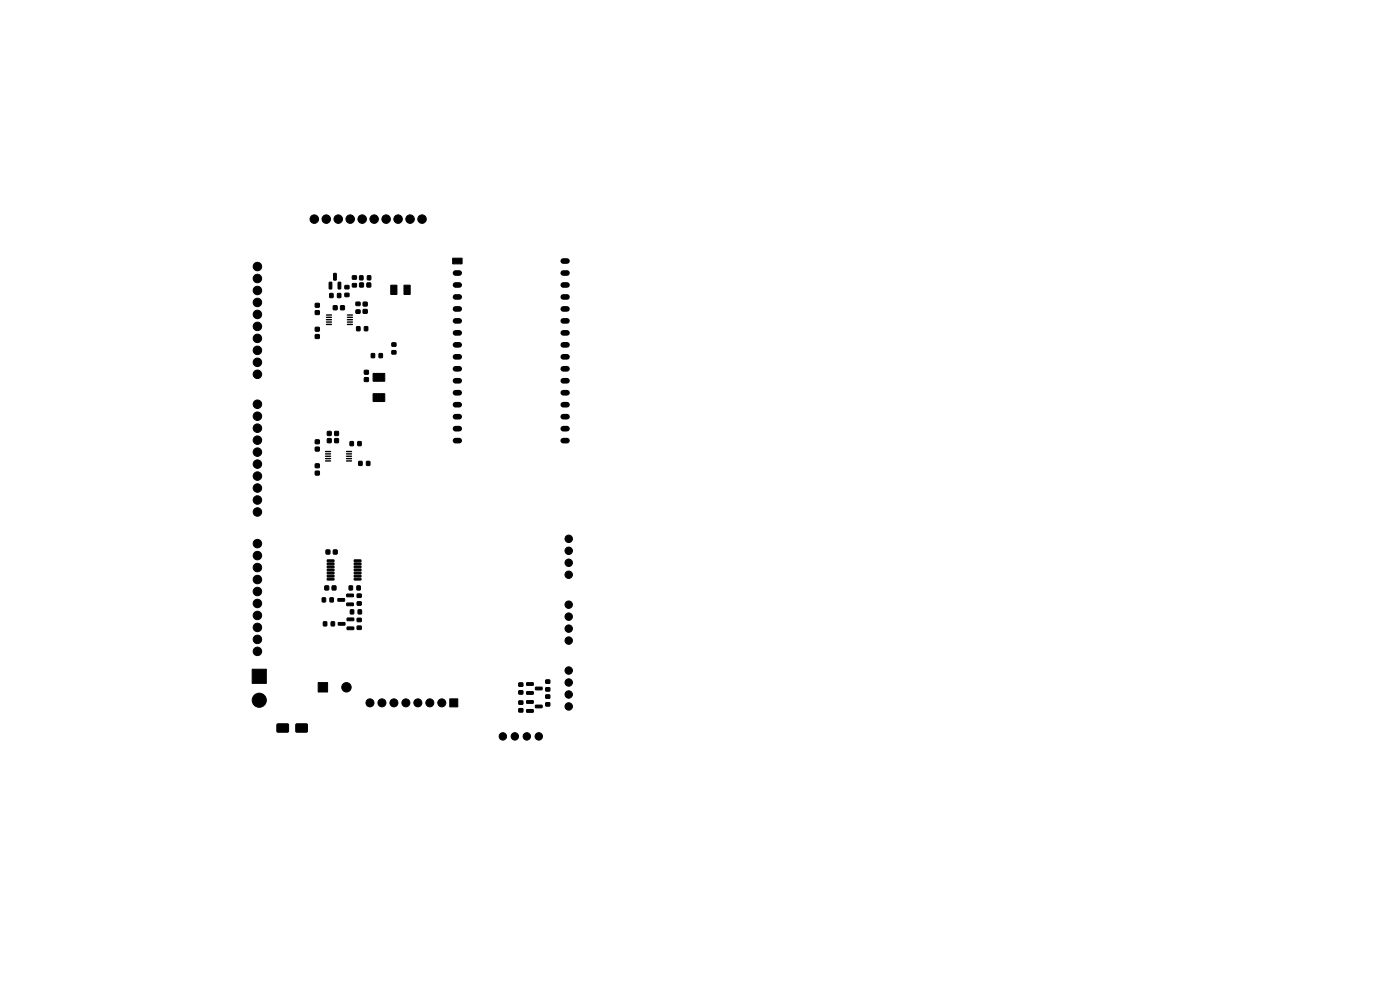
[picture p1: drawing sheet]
<svg xmlns="http://www.w3.org/2000/svg" width="297mm" height="210mm" viewBox="0 0 297 210" stroke-linecap="round" stroke-linejoin="round" font-family="sans-serif">
<g fill="#000" stroke="#000" stroke-width=".21">
<path d="M70.8 58l.5 .1v1.3l-.5-.1zM74.8 58.5h.8v.7h-.8zM76.3 58.5h.7v.8h-.7zM78 58.5h.6v.8h-.6zM96 54.8h2v1.2h-2zM66.9 65.9h.8v.8h-.8zM66.9 64.4h.8v.7h-.8zM66.9 69.5h.8v.7h-.8zM66.9 71h.8v.8h-.8zM69.9 59.9h.5l-.1 1.4-.5-.1zM70 62.3h.6v.8h-.6zM70.7 64.9h.8v.8h-.8z"/>
<path d="M71.8 59.9h.5l-.1 1.4-.5-.1zM71.6 62.3h.7v.8h-.7zM72.3 64.9h.7v.8h-.7zM73.2 62.2h.8v.7h-.8zM73.2 60.6h.8v.7h-.8zM74.8 60.2h.8v.7h-.8zM75.5 65.8h.9v.6h-.9zM75.5 64.1h.9v.7h-.9zM76.3 60h.8v.9h-.8zM75.7 69.3h.7v.8h-.7zM77.1 64.1h.8v.8h-.8zM77.1 65.7h.8v.7h-.8z"/>
<path d="M77.9 60h.7v.9h-.7zM77.3 78.6h.8v.8h-.8zM77.3 69.3h.7v.8h-.7zM78.8 75h.7v.9h-.7zM80.4 75h.7v.9h-.7zM82.9 60.5h1.2l.1 .4-1.2 .1zM82.9 61h1.2l.1 .4-1.2 .1zM82.9 61.5h1.2l.1 .4-1.2 .1zM82.9 62h1.2l.1 .4-1.2 .1zM83.1 74.4h.9v.7h-.9zM83.1 72.7h.9v.7h-.9zM85.7 62h1.3v.4l-1.2 .1z"/>
<path d="M85.7 61.5h1.3v.4l-1.2 .1zM85.7 61h1.3v.4l-1.2 .1zM85.7 60.5h1.3v.4l-1.2 .1zM66.9 94.9h.8v.7h-.8zM66.9 93.3h.8v.8h-.8zM66.9 98.4h.8v.8h-.8zM66.9 100h.8v.7h-.8zM69.5 93.1h.7v.8h-.7zM69.5 91.5h.7v.9h-.7zM71 93.1h.8v.8h-.8zM71 91.5h.8v.9h-.8zM74.3 93.7h.7v.8h-.7z"/>
<path d="M75.9 93.7h.7v.8h-.7zM76.1 97.9h.7v.8h-.7zM77.3 80.1h.8v.8h-.8zM77.8 97.9h.6v.8h-.6zM79.2 83.5l.4 .1v1.6l-.4-.1zM79.2 79.2l.4 .1v1.6l-.4-.1zM79.7 83.5l.4 .1v1.6l-.4-.1zM79.7 79.2l.4 .1v1.6l-.4-.1zM80.2 83.5l.4 .1v1.6l-.4-.1zM80.2 79.2l.4 .1v1.6l-.4-.1zM80.7 83.5l.4 .1v1.6l-.4-.1zM80.7 79.2l.4 .1v1.6l-.4-.1z"/>
<path d="M81.2 83.5l.4 .1v1.6l-.4-.1zM81.2 79.2l.4 .1v1.6l-.4-.1zM69.2 116.7h.8v.8h-.8zM70.7 116.7h.8v.8h-.8zM69.4 118.8h1.4l.1 .3h-1.4zM69.4 119.4h1.4l.1 .3-1.4 .1zM75.2 119.4h1.3l.1 .3-1.4 .1zM75.2 118.8h1.3l.1 .3h-1.4zM68.4 126.8h.6v.9h-.6zM68.6 131.9h.7v.9h-.7zM68.9 124.3h.8v.8h-.8zM70 126.8h.7v.9h-.7z"/>
<path d="M70.3 131.9h.7v.9h-.7zM70.5 124.3h.8v.8h-.8zM69.4 120.1h1.4l.1 .3h-1.4zM69.4 120.7h1.4l.1 .3-1.4 .1zM69.4 121.4h1.4l.1 .3h-1.4zM69.4 122h1.4l.1 .3-1.4 .1zM69.4 122.7h1.4l.1 .3h-1.4zM71.7 127h1.3l.1 .5h-1.4zM71.8 132.1l1.3-.1 .1 .5-1.4 .1zM74.1 124.3h.7v.8h-.7zM73.6 127.9h1.3l.1 .5-1.4 .1zM73.6 126h1.3l.1 .5-1.4 .1z"/>
<path d="M74.3 129.4h.7v.8h-.7zM73.6 133h1.4l.1 .5-1.4 .1zM73.6 131.1h1.4l.1 .5-1.4 .1zM75.7 124.3h.7v.8h-.7zM75.8 126h.8v.7h-.8zM75.8 127.7h.8v.7h-.8zM75.8 131.2h.8v.7h-.8zM75.8 132.8h.8v.7h-.8zM75.2 122.7h1.3l.1 .3h-1.4zM75.2 122h1.3l.1 .3-1.4 .1zM75.2 121.4h1.3l.1 .3h-1.4zM75.2 120.7h1.3l.1 .3-1.4 .1z"/>
<path d="M75.2 120.1h1.3l.1 .3h-1.4zM76 129.4h.7v.8h-.7zM53.5 142h3v3h-3zM58.8 153.6h2.4v1.7h-2.4zM62.8 153.6h2.4v1.7h-2.4zM67.5 144.8h2v2h-2zM95.4 148.2h1.7v1.7h-1.7zM110.1 146.5h.8v.7h-.8zM110.1 144.9h.8v.7h-.8zM110.1 150.3h.8v.7h-.8zM110.1 148.7h.8v.7h-.8zM111.7 144.8h1.4l.1 .5-1.4 .1z"/>
<path d="M111.7 146.7h1.4l.1 .5-1.4 .1zM111.7 148.7l1.4-.1 .1 .5-1.4 .1zM111.7 150.6l1.4-.1 .1 .5-1.4 .1zM113.6 145.8h1.3l.1 .5h-1.3zM113.6 149.6h1.3l.1 .5h-1.3zM115.8 149.1h.8v.7h-.8zM115.8 147.4h.8v.7h-.8zM115.8 145.9h.8v.7h-.8zM115.8 144.2h.8v.7h-.8z"/>
<circle cx="54.6" cy="56.5" r=".9"/>
<circle cx="54.6" cy="59.1" r=".9"/>
<circle cx="66.7" cy="46.5" r=".9"/>
<circle cx="69.2" cy="46.5" r=".9"/>
<circle cx="71.8" cy="46.5" r=".9"/>
<circle cx="74.3" cy="46.5" r=".9"/>
<circle cx="76.8" cy="46.5" r=".9"/>
<circle cx="79.4" cy="46.5" r=".9"/>
<circle cx="81.9" cy="46.5" r=".9"/>
<circle cx="84.5" cy="46.5" r=".9"/>
<circle cx="87" cy="46.5" r=".9"/>
<circle cx="89.5" cy="46.5" r=".9"/>
<circle cx="54.6" cy="61.6" r=".9"/>
<circle cx="54.6" cy="69.2" r=".9"/>
<circle cx="54.6" cy="74.3" r=".9"/>
<circle cx="54.6" cy="66.7" r=".9"/>
<circle cx="54.6" cy="76.9" r=".9"/>
<circle cx="54.6" cy="64.2" r=".9"/>
<circle cx="54.6" cy="79.4" r=".9"/>
<circle cx="54.6" cy="71.8" r=".9"/>
<circle cx="54.6" cy="85.8" r=".9"/>
<circle cx="54.6" cy="90.8" r=".9"/>
<circle cx="54.6" cy="93.4" r=".9"/>
<circle cx="54.6" cy="95.9" r=".9"/>
<circle cx="54.6" cy="88.3" r=".9"/>
<circle cx="54.6" cy="98.5" r=".9"/>
<circle cx="54.6" cy="117.9" r=".9"/>
<circle cx="54.6" cy="108.6" r=".9"/>
<circle cx="54.6" cy="115.3" r=".9"/>
<circle cx="54.6" cy="106.1" r=".9"/>
<circle cx="54.6" cy="101" r=".9"/>
<circle cx="54.6" cy="103.5" r=".9"/>
<circle cx="120.6" cy="119.4" r=".79"/>
<circle cx="120.6" cy="114.3" r=".79"/>
<circle cx="120.6" cy="116.8" r=".79"/>
<circle cx="54.6" cy="122.9" r=".9"/>
<circle cx="54.6" cy="125.5" r=".9"/>
<circle cx="54.6" cy="120.4" r=".9"/>
<circle cx="54.6" cy="130.6" r=".9"/>
<circle cx="54.6" cy="133.1" r=".9"/>
<circle cx="54.6" cy="128" r=".9"/>
<circle cx="54.6" cy="135.6" r=".9"/>
<circle cx="54.6" cy="138.2" r=".9"/>
<circle cx="120.6" cy="135.9" r=".79"/>
<circle cx="120.6" cy="130.8" r=".79"/>
<circle cx="120.6" cy="133.3" r=".79"/>
<circle cx="120.6" cy="128.3" r=".79"/>
<circle cx="120.6" cy="121.9" r=".79"/>
<circle cx="55" cy="148.5" r="1.5"/>
<circle cx="73.5" cy="145.8" r="1"/>
<circle cx="78.5" cy="149.1" r=".85"/>
<circle cx="81" cy="149.1" r=".85"/>
<circle cx="83.6" cy="149.1" r=".85"/>
<circle cx="86.1" cy="149.1" r=".85"/>
<circle cx="88.6" cy="149.1" r=".85"/>
<circle cx="91.2" cy="149.1" r=".85"/>
<circle cx="93.7" cy="149.1" r=".85"/>
<circle cx="106.7" cy="156.2" r=".79"/>
<circle cx="109.2" cy="156.2" r=".79"/>
<circle cx="111.8" cy="156.2" r=".79"/>
<circle cx="114.3" cy="156.2" r=".79"/>
<circle cx="120.6" cy="149.9" r=".79"/>
<circle cx="120.6" cy="144.8" r=".79"/>
<circle cx="120.6" cy="142.2" r=".79"/>
<circle cx="120.6" cy="147.3" r=".79"/>
</g>
<g fill="none" stroke="#000" stroke-width=".3">
<path d="M69.3 66.8h1M69.3 67.3h1M69.3 67.8h1M69.3 68.3h1M69.3 68.8h1M73.7 66.8h1.1M73.7 67.3h1.1M73.7 67.8h1.1M73.7 68.3h1.1M73.7 68.8h1.1M69.1 95.8h1M69.1 96.3h1"/>
<path d="M69.1 96.8h1M69.1 97.3h1M69.1 97.8h1M73.5 95.8h1.1M73.5 96.3h1.1M73.5 96.8h1.1M73.5 97.3h1.1M73.5 97.8h1.1"/>
</g>
<g fill="none" stroke="#000" stroke-width="1.2">
<path d="M96.6 57.9h.8M119.5 57.9h.8M119.5 55.4h.8M96.6 60.5h.8M96.6 63h.8M96.6 65.5h.8M96.6 68.1h.8M96.6 70.6h.8M96.6 73.2h.8M96.6 75.7h.8M96.6 78.2h.8M119.5 60.5h.8"/>
<path d="M119.5 63h.8M119.5 65.5h.8M119.5 68.1h.8M119.5 70.6h.8M119.5 73.2h.8M119.5 75.7h.8M119.5 78.2h.8M96.6 80.8h.8M96.6 83.3h.8M96.6 85.9h.8M96.6 88.4h.8M96.6 90.9h.8"/>
<path d="M96.6 93.5h.8M119.5 80.8h.8M119.5 83.3h.8M119.5 85.9h.8M119.5 88.4h.8M119.5 90.9h.8M119.5 93.5h.8"/>
</g>
</svg>
